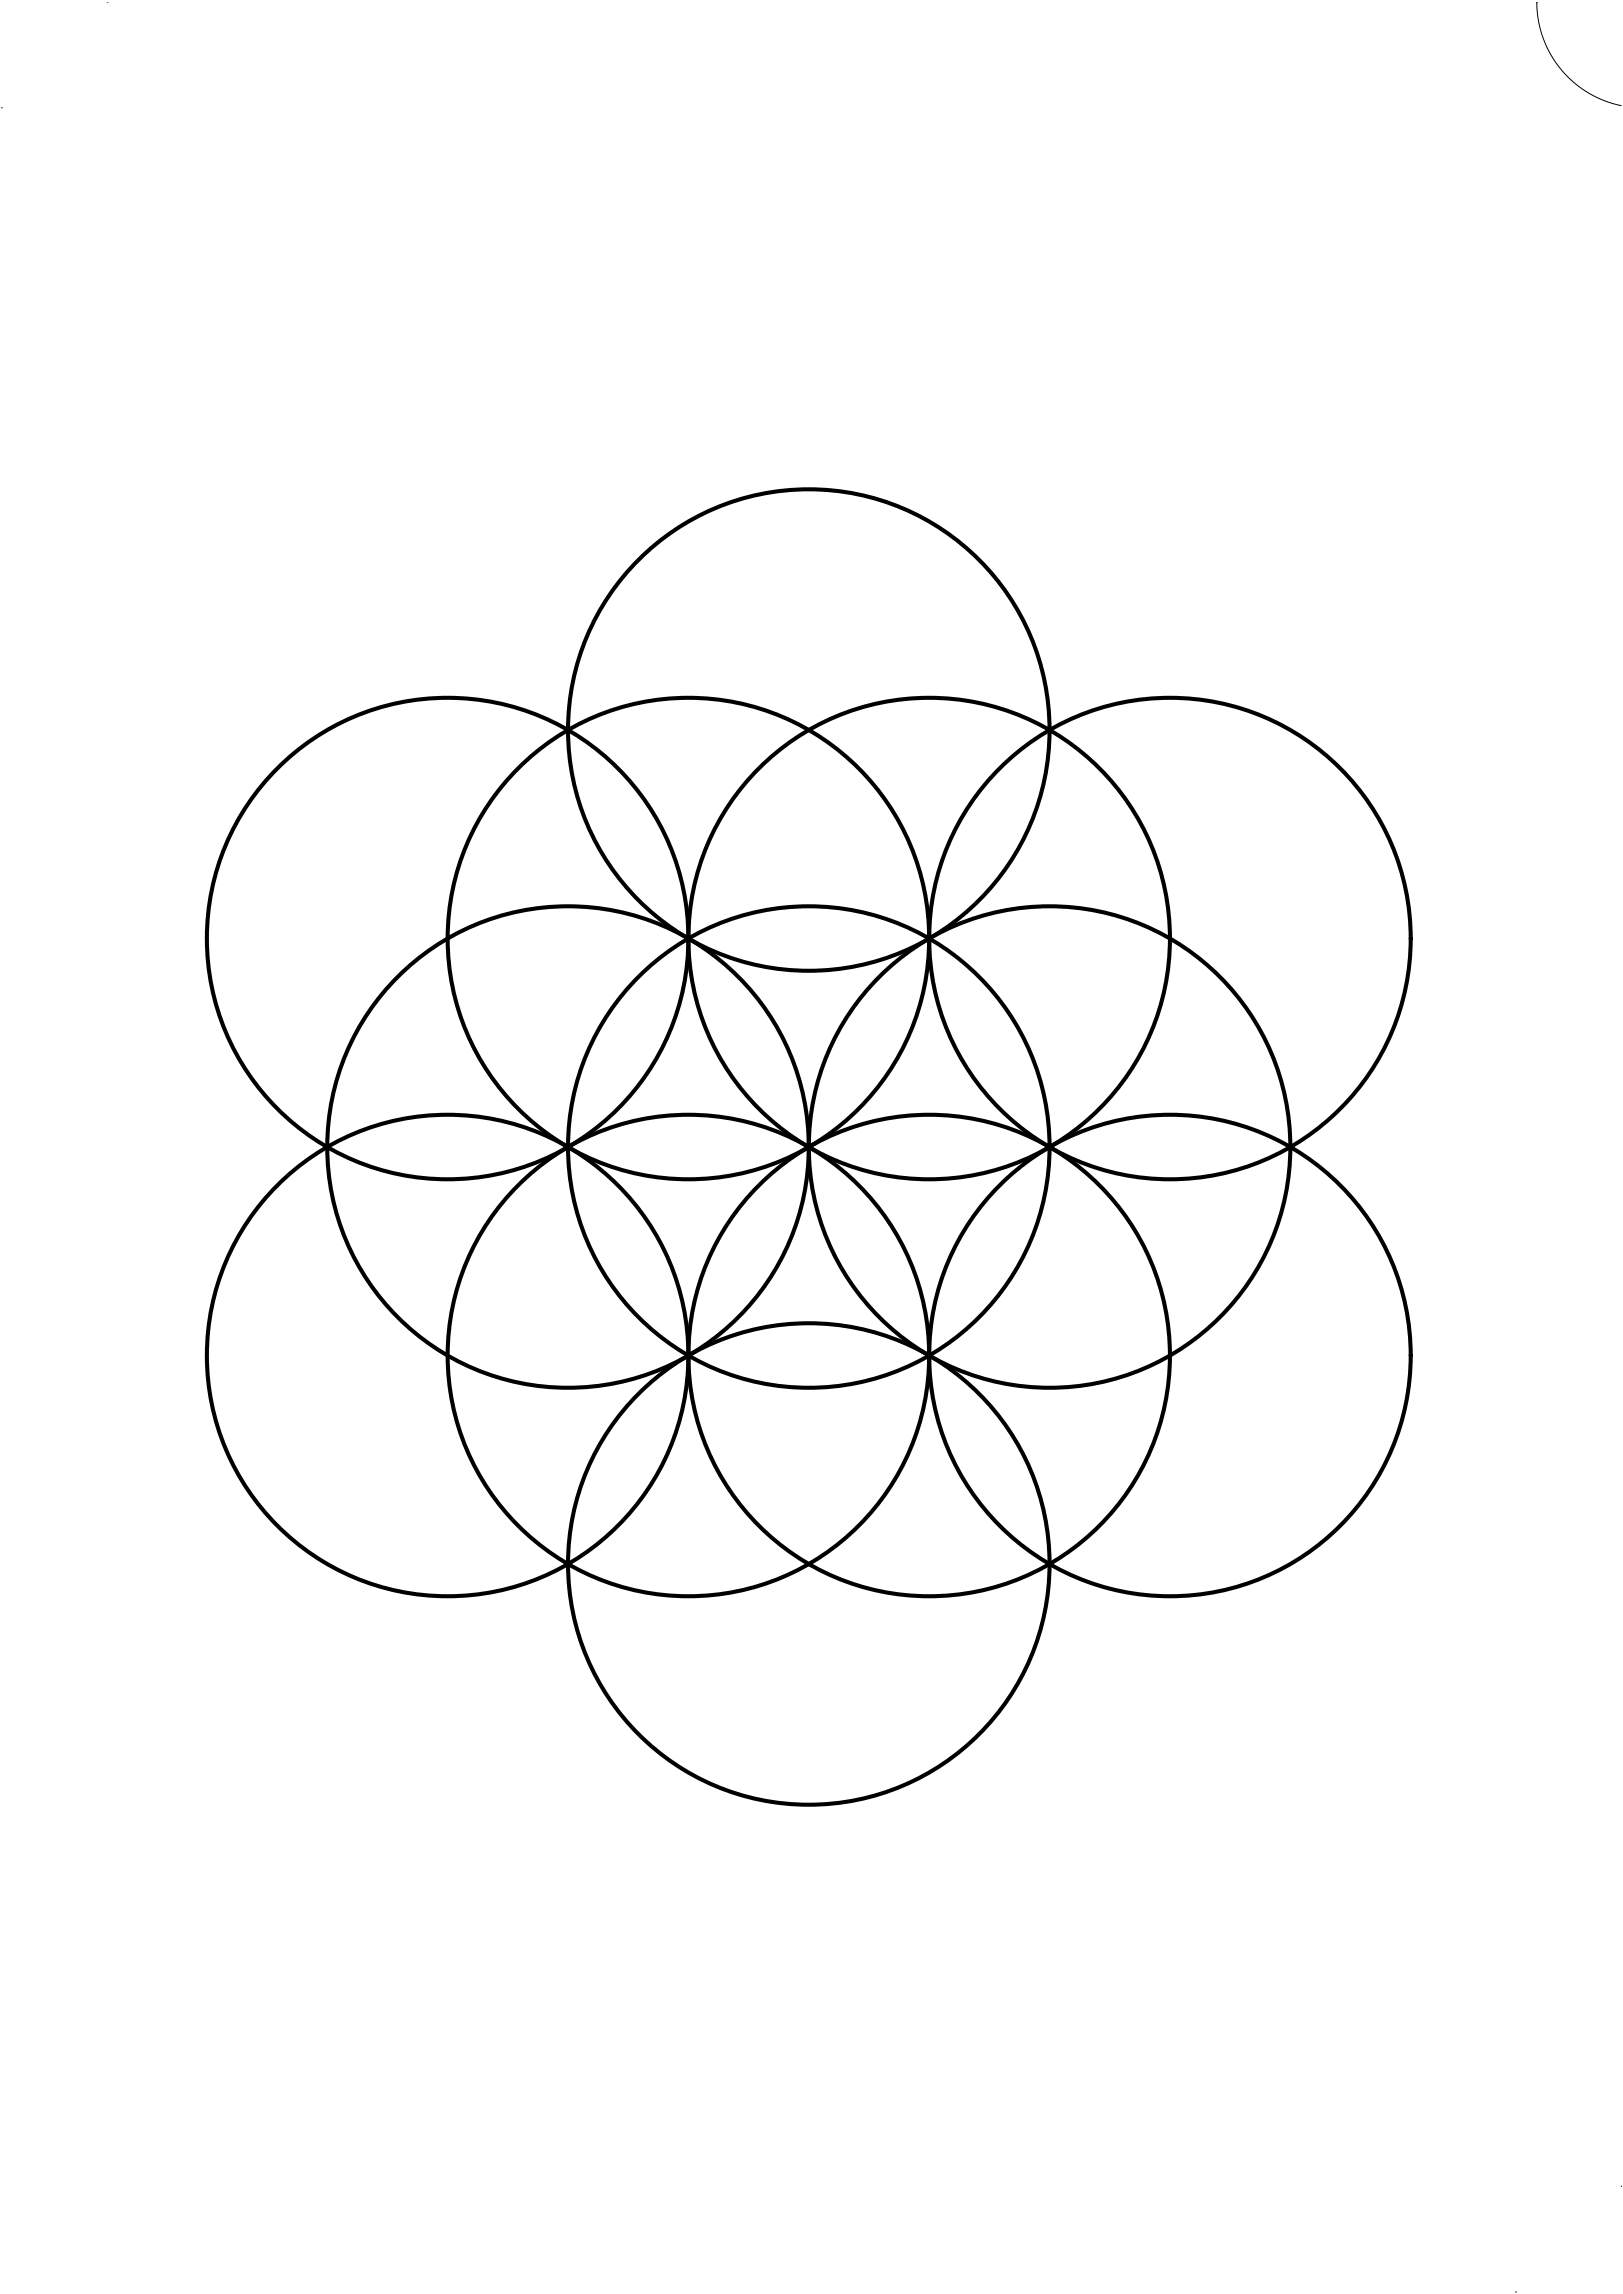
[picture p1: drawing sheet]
<svg xmlns="http://www.w3.org/2000/svg" width="841mm" height="1189mm" viewBox="0 0 841 1189" stroke-linecap="round" stroke-linejoin="round" font-family="sans-serif">
<!-- layer: 0 -->
<g fill="none" stroke="#000" stroke-width="2.1">
<circle cx="419" cy="378" r="125"/>
<circle cx="232" cy="486" r="125"/>
<circle cx="357" cy="486" r="125"/>
<circle cx="481" cy="486" r="125"/>
<circle cx="606" cy="486" r="125"/>
<circle cx="294" cy="594" r="125"/>
<circle cx="419" cy="594" r="125"/>
<circle cx="544" cy="594" r="125"/>
<circle cx="232" cy="702" r="125"/>
<circle cx="357" cy="702" r="125"/>
<circle cx="481" cy="702" r="125"/>
<circle cx="606" cy="702" r="125"/>
<circle cx="419" cy="811" r="125"/>
</g>
<path d="M55 1h.1M796 1h.1M796 1a55 55 0 0 0 44 54M1 56h.1M840 1133h.1M785 1188h.1" fill="none" stroke="#000" stroke-width=".52"/>
</svg>
